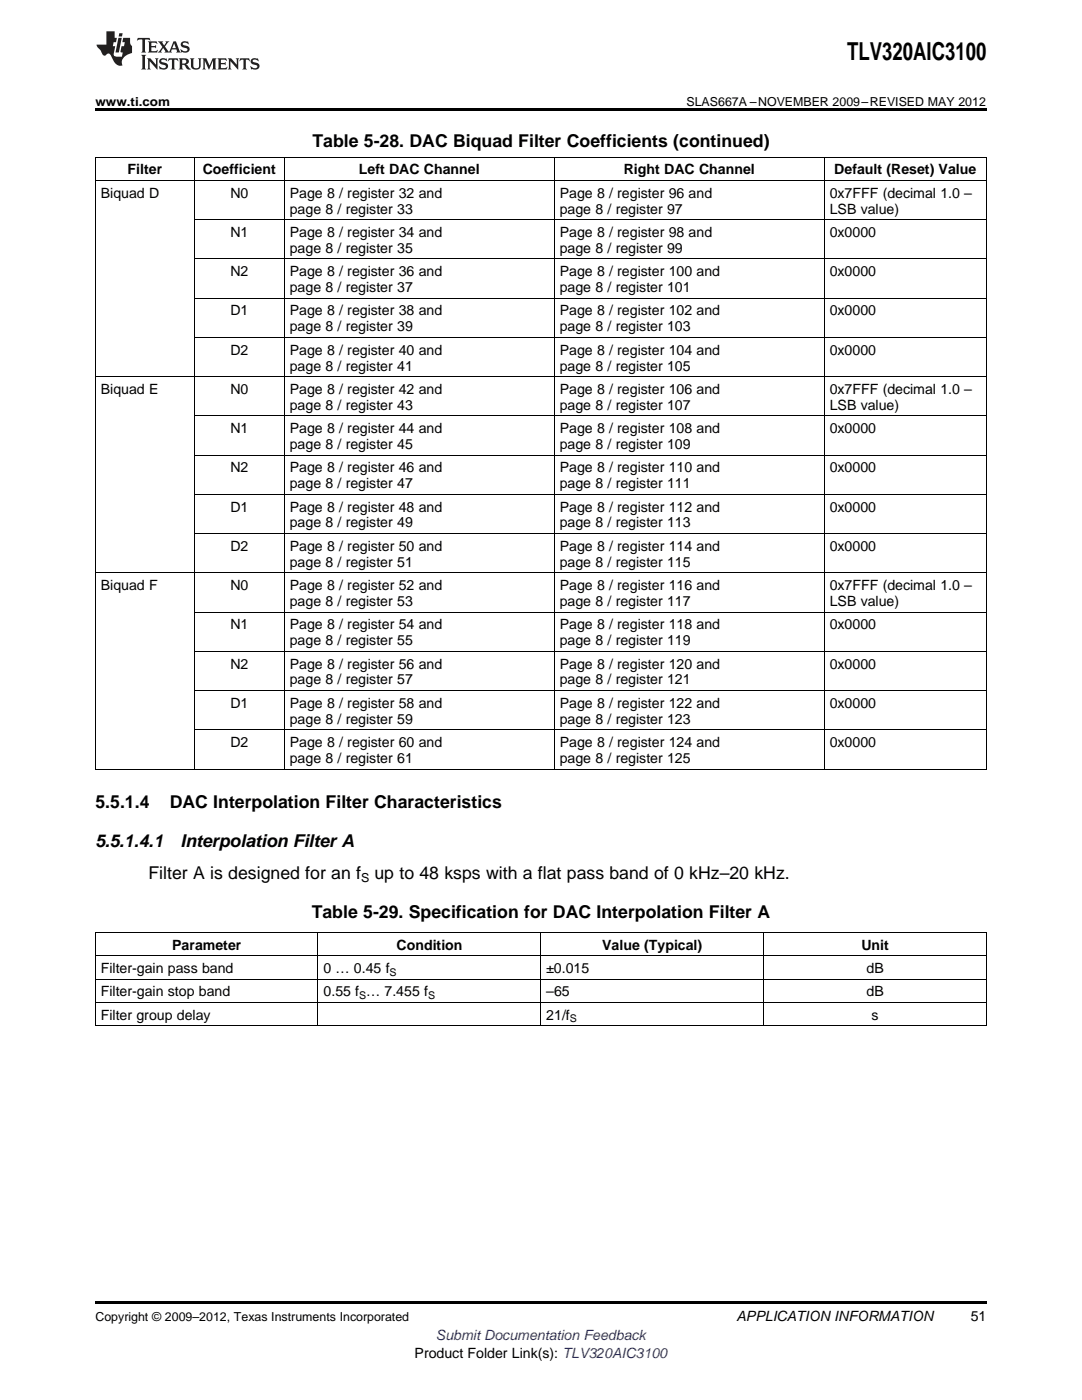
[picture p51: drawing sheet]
<svg xmlns="http://www.w3.org/2000/svg" width="216mm" height="279mm" viewBox="0 0 216 279" stroke-linecap="round" stroke-linejoin="round" font-family="sans-serif">
<defs><g id="words">
<text font-size="4.9" x="169.1" y="12">TLV320AIC3100</text>
<g font-size="3.5">
<text x="62.3" y="29.3">Table 5-28. DAC Biquad Filter Coefficients (continued)</text>
<text x="19" y="161.3">5.5.1.4</text>
<text x="33.9" y="161.3">DAC Interpolation Filter Characteristics</text>
<text x="19" y="169.1">5.5.1.4.1</text>
<text x="36" y="169.1">Interpolation Filter A</text>
<text x="29.6" y="175.4">Filter A is designed for an f</text>
<text x="74.7" y="175.4">up to 48 ksps with a flat pass band of 0 kHz–20 kHz.</text>
<text x="62.2" y="183.2">Table 5-29. Specification for DAC Interpolation Filter A</text>
</g>
<g font-size="2.8">
<text x="25.5" y="34.8">Filter</text>
<text x="40.5" y="34.8">Coefficient</text>
<text x="71.6" y="34.8">Left DAC Channel</text>
<text x="124.5" y="34.8">Right DAC Channel</text>
<text x="166.5" y="34.8">Default (Reset) Value</text>
<text x="20.1" y="39.4">Biquad D</text>
<text x="46" y="39.4">N0</text>
<text x="57.8" y="39.4">Page 8 / register 32 and</text>
<text x="111.7" y="39.4">Page 8 / register 96 and</text>
<text x="165.6" y="39.4">0x7FFF (decimal 1.0 –</text>
<text x="46" y="47.3">N1</text>
<text x="57.8" y="42.6">page 8 / register 33</text>
<text x="57.8" y="47.3">Page 8 / register 34 and</text>
<text x="111.7" y="42.6">page 8 / register 97</text>
<text x="111.7" y="47.3">Page 8 / register 98 and</text>
<text x="165.6" y="42.6">LSB value)</text>
<text x="165.6" y="47.3">0x0000</text>
<text x="57.8" y="50.4">page 8 / register 35</text>
<text x="111.7" y="50.4">page 8 / register 99</text>
<text x="46" y="55.1">N2</text>
<text x="57.8" y="55.1">Page 8 / register 36 and</text>
<text x="57.8" y="58.3">page 8 / register 37</text>
<text x="111.7" y="55.1">Page 8 / register 100 and</text>
<text x="111.7" y="58.3">page 8 / register 101</text>
<text x="165.6" y="55.1">0x0000</text>
<text x="46" y="62.9">D1</text>
<text x="57.8" y="62.9">Page 8 / register 38 and</text>
<text x="111.7" y="62.9">Page 8 / register 102 and</text>
<text x="165.6" y="62.9">0x0000</text>
<text x="46" y="70.8">D2</text>
<text x="57.8" y="66.1">page 8 / register 39</text>
<text x="57.8" y="70.8">Page 8 / register 40 and</text>
<text x="111.7" y="66.1">page 8 / register 103</text>
<text x="111.7" y="70.8">Page 8 / register 104 and</text>
<text x="165.6" y="70.8">0x0000</text>
<text x="57.8" y="73.9">page 8 / register 41</text>
<text x="111.7" y="73.9">page 8 / register 105</text>
<text x="20.1" y="78.6">Biquad E</text>
<text x="46" y="78.6">N0</text>
<text x="57.8" y="78.6">Page 8 / register 42 and</text>
<text x="57.8" y="81.8">page 8 / register 43</text>
<text x="111.7" y="78.6">Page 8 / register 106 and</text>
<text x="111.7" y="81.8">page 8 / register 107</text>
<text x="165.6" y="78.6">0x7FFF (decimal 1.0 –</text>
<text x="165.6" y="81.8">LSB value)</text>
<text x="46" y="86.4">N1</text>
<text x="57.8" y="86.4">Page 8 / register 44 and</text>
<text x="57.8" y="89.6">page 8 / register 45</text>
<text x="111.7" y="86.4">Page 8 / register 108 and</text>
<text x="111.7" y="89.6">page 8 / register 109</text>
<text x="165.6" y="86.4">0x0000</text>
<text x="46" y="94.3">N2</text>
<text x="57.8" y="94.3">Page 8 / register 46 and</text>
<text x="111.7" y="94.3">Page 8 / register 110 and</text>
<text x="165.6" y="94.3">0x0000</text>
<text x="57.8" y="97.4">page 8 / register 47</text>
<text x="111.7" y="97.4">page 8 / register 111</text>
<text x="46" y="102.1">D1</text>
<text x="57.8" y="102.1">Page 8 / register 48 and</text>
<text x="57.8" y="105.3">page 8 / register 49</text>
<text x="111.7" y="102.1">Page 8 / register 112 and</text>
<text x="111.7" y="105.3">page 8 / register 113</text>
<text x="165.6" y="102.1">0x0000</text>
<text x="46" y="109.9">D2</text>
<text x="57.8" y="109.9">Page 8 / register 50 and</text>
<text x="57.8" y="113.1">page 8 / register 51</text>
<text x="111.7" y="109.9">Page 8 / register 114 and</text>
<text x="111.7" y="113.1">page 8 / register 115</text>
<text x="165.6" y="109.9">0x0000</text>
<text x="20.1" y="117.8">Biquad F</text>
<text x="46" y="117.8">N0</text>
<text x="57.8" y="117.8">Page 8 / register 52 and</text>
<text x="111.7" y="117.8">Page 8 / register 116 and</text>
<text x="165.6" y="117.8">0x7FFF (decimal 1.0 –</text>
<text x="46" y="125.6">N1</text>
<text x="57.8" y="120.9">page 8 / register 53</text>
<text x="57.8" y="125.6">Page 8 / register 54 and</text>
<text x="111.7" y="120.9">page 8 / register 117</text>
<text x="111.7" y="125.6">Page 8 / register 118 and</text>
<text x="165.6" y="120.9">LSB value)</text>
<text x="165.6" y="125.6">0x0000</text>
<text x="57.8" y="128.8">page 8 / register 55</text>
<text x="111.7" y="128.8">page 8 / register 119</text>
<text x="46" y="133.4">N2</text>
<text x="57.8" y="133.4">Page 8 / register 56 and</text>
<text x="57.8" y="136.6">page 8 / register 57</text>
<text x="111.7" y="133.4">Page 8 / register 120 and</text>
<text x="111.7" y="136.6">page 8 / register 121</text>
<text x="165.6" y="133.4">0x0000</text>
<text x="46" y="141.3">D1</text>
<text x="57.8" y="141.3">Page 8 / register 58 and</text>
<text x="111.7" y="141.3">Page 8 / register 122 and</text>
<text x="165.6" y="141.3">0x0000</text>
<text x="46" y="149.1">D2</text>
<text x="57.8" y="144.4">page 8 / register 59</text>
<text x="57.8" y="149.1">Page 8 / register 60 and</text>
<text x="111.7" y="144.4">page 8 / register 123</text>
<text x="111.7" y="149.1">Page 8 / register 124 and</text>
<text x="165.6" y="149.1">0x0000</text>
<text x="57.8" y="152.3">page 8 / register 61</text>
<text x="111.7" y="152.3">page 8 / register 125</text>
<text x="34.4" y="189.5">Parameter</text>
<text x="79.1" y="189.5">Condition</text>
<text x="120.2" y="189.5">Value (Typical)</text>
<text x="171.9" y="189.5">Unit</text>
<text x="20.1" y="194.2">Filter-gain pass band</text>
<text x="64.6" y="194.2">0 … 0.45 f</text>
<text x="109" y="194.2">±0.015</text>
<text x="172.9" y="194.2">dB</text>
<text x="20.1" y="198.8">Filter-gain stop band</text>
<text x="20.1" y="203.5">Filter group delay</text>
<text x="64.6" y="198.8">0.55 f … 7.455 f</text>
<text x="109" y="198.8">–65</text>
<text x="109" y="203.5">21/f</text>
<text x="172.9" y="198.8">dB</text>
<text x="173.9" y="203.5">s</text>
<text x="147" y="263.6">APPLICATION INFORMATION</text>
<text x="193.7" y="263.6">51</text>
<text x="82.7" y="270.9">Product Folder Link(s): TLV320AIC3100</text>
</g>
<text font-size="2.8" fill="#00f" x="87" y="267.4">Submit Documentation Feedback</text>
<g font-size="2.5">
<text x="19" y="21.1">www.ti.com</text>
<text x="137" y="21.1">SLAS667A –NOVEMBER 2009–REVISED MAY 2012</text>
<text x="72" y="176.1">S</text>
<text x="19" y="263.6">Copyright © 2009–2012, Texas Instruments Incorporated</text>
</g>
<g font-size="2.1">
<text x="77.7" y="194.7">S</text>
<text x="71.6" y="199.4">S</text>
<text x="85.4" y="199.4">S</text>
<text x="113.7" y="204">S</text>
</g>
</g></defs>
<g fill="#231f20">
<path d="M27.5 7.6l-.1 .5 .4-.2h.6v.1v2.1l-.2 .4h1l-.3-.4v-2.1l.1-.1h.5l.5 .2-.2-.5zM29.5 8.3l.2 .3v1.5l-.2 .4h1.8l.2-.6a1.04 1.04 0 0 1-1.3 .2v-.7h.6l.3 .2v-.6l-.3 .2h-.6v-.6l.8-.1 .4 .3-.2-.5zM31.5 8.3l.9 1.1-.9 1.1h.8l-.2-.2 .5-.7 .4 .7-.2 .2h1.5l-.1-.2 .1-.4h.9l.1 .4-.2 .2h1l-.3-.3-.7-1.9h-.5l-.9 2-.8-1 .9-1h-.8l.1 .3-.3 .5-.4-.6 .2-.2zM34.7 8.6l.4 1h-.7zM36.3 8.4a.63 .63 0 0 0-.2 .7 .63 .63 0 0 0 .6 .4l.6 .2 .1 .2a.75 .75 0 0 1-.7 .4 .75 .75 0 0 1-.6-.5l.1 .7 .1-.1a1.11 1.11 0 0 0 1.5-.6 1.13 1.13 0 0 0-1.2-.8l-.1-.4a1.04 1.04 0 0 1 1.2 .2l-.2-.5-.1 .1-.5-.2zM28.2 10.9l.2 .4v2.2l-.2 .4h1l-.3-.4v-2.2l.3-.4zM29.3 11.6l.3 .4v1.5l-.3 .4h.8l-.2-.4v-1.3l1.5 1.7v-1.9l.2-.4h-.7l.2 .4v.9l-1.1-1.3zM32 11.8a.62 .62 0 0 0-.2 .7 .62 .62 0 0 0 .6 .4l.6 .1 .1 .3a.76 .76 0 0 1-.7 .3 .76 .76 0 0 1-.6-.4l.1 .7 .1-.1a1.11 1.11 0 0 0 1.5-.6 1.13 1.13 0 0 0-1.2-.8l-.1-.4a1.04 1.04 0 0 1 1.2 .2l-.2-.6-.1 .1-.5-.1zM33.7 11.6l-.2 .6a.61 .61 0 0 1 .8-.3v1.6l-.2 .4h.9l-.2-.4v-1.6a.63 .63 0 0 1 .8 .3l-.2-.6zM35.6 11.6l.3 .4v1.5l-.3 .4h1l-.2-.2v-.8l.5 .2a.76 .76 0 0 0 1.2 .7l-1-1a.58 .58 0 0 0 .6-.5 .58 .58 0 0 0-.5-.6zM36.4 11.9h.1a.45 .45 0 0 1 .5 .1 .45 .45 0 0 1 .1 .5l-.7 .2zM37.9 11.6l.2 .2a2.17 2.17 0 0 0 .3 1.9 .99 .99 0 0 0 1.6-.6v-1.1l.2-.4h-.7l.2 .2a1.92 1.92 0 0 1-.2 1.8 .6 .6 0 0 1-.9-.5v-1.1l.2-.4zM40.4 11.6l.2 .4v1.5l-.2 .4h.7l-.2-.4v-1.4l.8 1.8 .8-1.8v1.4l-.2 .4h.9l-.2-.4v-1.5l.2-.4h-.8l-.6 1.5-.6-1.5zM43.4 11.6l.2 .4v1.5l-.2 .4h1.8l.2-.6a1.04 1.04 0 0 1-1.3 .1v-.6h.5l.4 .2v-.6l-.4 .2h-.5v-.7h.8l.3 .3-.1-.6zM45.5 11.6l.2 .4v1.5l-.2 .4h.7l-.2-.4v-1.3l1.5 1.7v-1.9l.2-.4h-.7l.2 .4v.9l-1.1-1.3zM47.9 11.6l-.1 .6a.61 .61 0 0 1 .8-.3v1.6l-.3 .4h1l-.3-.4 .1-1.6a.63 .63 0 0 1 .7 .3l-.1-.6zM50.2 11.8a.62 .62 0 0 0-.2 .7 .62 .62 0 0 0 .6 .4l.6 .1 .2 .3a.76 .76 0 0 1-.8 .3 .76 .76 0 0 1-.6-.4l.1 .7 .2-.1a1.11 1.11 0 0 0 1.5-.6 1.13 1.13 0 0 0-1.3-.8l-.1-.4a1.04 1.04 0 0 1 1.2 .2l-.1-.6-.2 .1-.5-.1z"/>
<path d="M21.2 6.3v2.6h-1.9l.1 .4 .7 .9a.91 .91 0 0 0 1 .8 .56 .56 0 0 1 .5-.3 .56 .56 0 0 1 .5 .3l.4 .8a1.53 1.53 0 0 0 1.9 1.2 1.54 1.54 0 0 1 1-2.1l.9-.3v-1.4a1.52 1.52 0 0 1-.3-1.6h-1.4l-.2 .8h.5l-.2 .8h-.4l-.2 1v.2l.4 .1-.2 .8a1.93 1.93 0 0 1-1.6-.3l.3-1.8h-.5l.2-.8h.4l.2-.8h-.4v-1.3zM23.6 7.6l-.6 2.9h.7l.6-2.9zM23.8 6.6l-.1 .7h.6l.2-.7z"/>
</g>
<path d="M19 21.6h177.8v.6h-177.8zM19 259.7h177.8v.5h-177.8z" fill="#000"/>
<g fill="none" stroke="#000" stroke-width=".2">
<path d="M19 36h177.8M19 31.3h177.8M19.1 31.4v122.1M38.8 31.4v122.1M56.7 31.4v122.1M110.6 31.4v122.1M164.4 31.4v122.1M196.8 31.4v122.1M38.8 59.5h158M38.8 51.7h158M38.8 43.8h158M19 75.2h177.8"/>
<path d="M38.8 67.3h158M38.8 98.7h158M38.8 90.8h158M38.8 83h158M19 114.3h177.8M38.8 106.5h158M38.8 137.8h158M38.8 130h158M38.8 122.1h158M19 153.5h177.8M38.8 145.6h158M19 195.4h177.8"/>
<path d="M19 190.7h177.8M19 186.1h177.8M19.1 186.1v18.7M63.4 186.1v18.7M107.9 186.1v18.7M152.3 186.1v18.7M196.8 186.1v18.7M19 204.7h177.8M19 200h177.8"/>
</g>
<use href="#words"/>
</svg>
